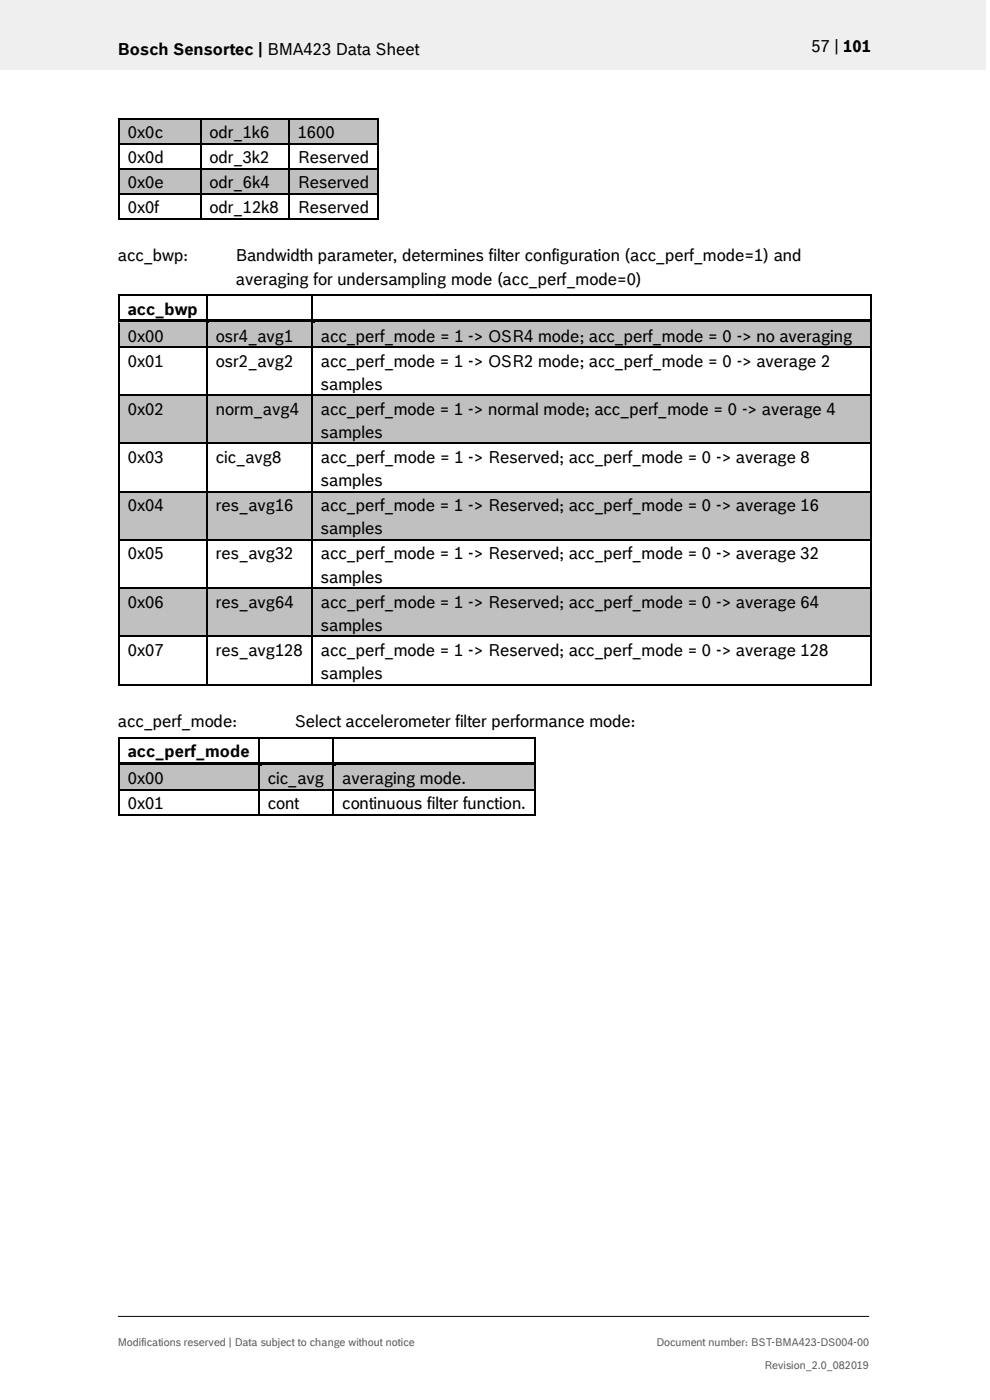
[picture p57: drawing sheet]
<svg xmlns="http://www.w3.org/2000/svg" width="210mm" height="297mm" viewBox="0 0 210 297" stroke-linecap="round" stroke-linejoin="round" font-family="sans-serif">
<defs><g id="words">
<g font-size="3.5">
<text x="25" y="11.6">Bosch Sensortec | BMA423 Data Sheet</text>
<text x="172.1" y="11">57 | 101</text>
<text x="27.1" y="29.3">0x0c</text>
<text x="44.5" y="29.3">odr_1k6</text>
<text x="63.2" y="29.3">1600</text>
<text x="27.1" y="34.6">0x0d</text>
<text x="44.5" y="34.6">odr_3k2</text>
<text x="63.2" y="34.6">Reserved</text>
<text x="27.1" y="39.9">0x0e</text>
<text x="44.5" y="39.9">odr_6k4</text>
<text x="63.2" y="39.9">Reserved</text>
<text x="27.1" y="45.2">0x0f</text>
<text x="44.5" y="45.2">odr_12k8</text>
<text x="63.2" y="45.2">Reserved</text>
<text x="25" y="55.4">acc_bwp:</text>
<text x="50" y="55.4">Bandwidth parameter, determines filter configuration (acc_perf_mode=1) and</text>
<text x="50" y="60.4">averaging for undersampling mode (acc_perf_mode=0)</text>
<text x="27.1" y="66.7">acc_bwp</text>
<text x="27.1" y="72.5">0x00</text>
<text x="27.1" y="77.8">0x01</text>
<text x="45.8" y="72.5">osr4_avg1</text>
<text x="45.8" y="77.8">osr2_avg2</text>
<text x="68.1" y="72.5">acc_perf_mode = 1 -&gt; OSR4 mode; acc_perf_mode = 0 -&gt; no averaging</text>
<text x="68.1" y="77.8">acc_perf_mode = 1 -&gt; OSR2 mode; acc_perf_mode = 0 -&gt; average 2</text>
<text x="68.1" y="82.7">samples</text>
<text x="27.1" y="88">0x02</text>
<text x="45.8" y="88">norm_avg4</text>
<text x="68.1" y="88">acc_perf_mode = 1 -&gt; normal mode; acc_perf_mode = 0 -&gt; average 4</text>
<text x="68.1" y="92.9">samples</text>
<text x="27.1" y="98.2">0x03</text>
<text x="45.8" y="98.2">cic_avg8</text>
<text x="68.1" y="98.2">acc_perf_mode = 1 -&gt; Reserved; acc_perf_mode = 0 -&gt; average 8</text>
<text x="68.1" y="103.2">samples</text>
<text x="27.1" y="108.5">0x04</text>
<text x="45.8" y="108.5">res_avg16</text>
<text x="68.1" y="108.5">acc_perf_mode = 1 -&gt; Reserved; acc_perf_mode = 0 -&gt; average 16</text>
<text x="68.1" y="113.4">samples</text>
<text x="27.1" y="118.7">0x05</text>
<text x="45.8" y="118.7">res_avg32</text>
<text x="68.1" y="118.7">acc_perf_mode = 1 -&gt; Reserved; acc_perf_mode = 0 -&gt; average 32</text>
<text x="68.1" y="123.6">samples</text>
<text x="27.1" y="128.9">0x06</text>
<text x="45.8" y="128.9">res_avg64</text>
<text x="68.1" y="128.9">acc_perf_mode = 1 -&gt; Reserved; acc_perf_mode = 0 -&gt; average 64</text>
<text x="68.1" y="133.9">samples</text>
<text x="27.1" y="139.2">0x07</text>
<text x="45.8" y="139.2">res_avg128</text>
<text x="68.1" y="139.2">acc_perf_mode = 1 -&gt; Reserved; acc_perf_mode = 0 -&gt; average 128</text>
<text x="68.1" y="144.1">samples</text>
<text x="25" y="154.3">acc_perf_mode:</text>
<text x="62.5" y="154.3">Select accelerometer filter performance mode:</text>
<text x="27.1" y="160.7">acc_perf_mode</text>
<text x="27.1" y="166.4">0x00</text>
<text x="56.8" y="166.4">cic_avg</text>
<text x="72.6" y="166.4">averaging mode.</text>
<text x="27.1" y="171.7">0x01</text>
<text x="56.8" y="171.7">cont</text>
<text x="72.6" y="171.7">continuous filter function.</text>
</g>
<g font-size="2.3" fill="#535f6b">
<text x="25" y="285.6">Modifications reserved | Data subject to change without notice</text>
<text x="139.3" y="285.6">Document number: BST-BMA423-DS004-00</text>
<text x="162.2" y="290.5">Revision_2.0_082019</text>
</g>
</g></defs>
<path d="M-.1 0h209.2v14.8h-209.2z" fill-rule="evenodd" fill="#efeff0"/>
<path d="M25 279.3h159.4" fill="none" stroke="#000" stroke-width=".21"/>
<g fill="#c0c0c0">
<path d="M25.4 25.4h17v4.9h-17z" fill-rule="evenodd"/>
<path d="M27.1 25.4h13.5v4.9h-13.5z" fill-rule="evenodd"/>
<path d="M42.7 25.4h18.4v4.9h-18.4z" fill-rule="evenodd"/>
<path d="M44.5 25.4h14.9v4.9h-14.9z" fill-rule="evenodd"/>
<path d="M61.5 25.4h18.5v4.9h-18.5z" fill-rule="evenodd"/>
<path d="M63.2 25.4h15.1v4.9h-15.1z" fill-rule="evenodd"/>
</g>
<g fill="#000">
<path d="M25 25h.4v.4h-.4z" fill-rule="evenodd"/>
<path d="M25 25h.4v.4h-.4z" fill-rule="evenodd"/>
<path d="M25 30.3h.4v.3h-.4z" fill-rule="evenodd"/>
<path d="M42.4 25h.3v.4h-.3z" fill-rule="evenodd"/>
<path d="M42.4 30.3h.3v.3h-.3z" fill-rule="evenodd"/>
<path d="M61.1 25h.4v.4h-.4z" fill-rule="evenodd"/>
<path d="M61.1 30.3h.4v.3h-.4z" fill-rule="evenodd"/>
<path d="M80 25h.4v.4h-.4z" fill-rule="evenodd"/>
<path d="M80 25h.4v.4h-.4z" fill-rule="evenodd"/>
<path d="M80 30.3h.4v.3h-.4z" fill-rule="evenodd"/>
</g>
<g fill="none" stroke="#000" stroke-width=".34">
<path d="M25.2 25.4v4.9M25.2 30.6v5M25.4 25.2h17M25.4 30.5h17M42.6 25.4v4.9M42.6 30.6v5M42.7 25.2h18.4M42.7 30.5h18.4M61.3 25.4v4.9M61.3 30.6v5M61.5 25.2h18.5M61.5 30.5h18.5"/>
<path d="M80.2 25.4v4.9M80.2 30.6v5"/>
</g>
<g fill="#c0c0c0">
<path d="M25.4 35.9h17v5h-17z" fill-rule="evenodd"/>
<path d="M27.1 35.9h13.5v5h-13.5z" fill-rule="evenodd"/>
<path d="M42.7 35.9h18.4v5h-18.4z" fill-rule="evenodd"/>
<path d="M44.5 35.9h14.9v5h-14.9z" fill-rule="evenodd"/>
<path d="M61.5 35.9h18.5v5h-18.5z" fill-rule="evenodd"/>
<path d="M63.2 35.9h15.1v5h-15.1z" fill-rule="evenodd"/>
</g>
<g fill="#000">
<path d="M25 35.6h.4v.3h-.4z" fill-rule="evenodd"/>
<path d="M42.4 35.6h.3v.3h-.3z" fill-rule="evenodd"/>
<path d="M61.1 35.6h.4v.3h-.4z" fill-rule="evenodd"/>
<path d="M80 35.6h.4v.3h-.4z" fill-rule="evenodd"/>
<path d="M25 40.9h.4v.3h-.4z" fill-rule="evenodd"/>
<path d="M25 46.2h.4v.3h-.4z" fill-rule="evenodd"/>
<path d="M25 46.2h.4v.3h-.4z" fill-rule="evenodd"/>
<path d="M42.4 40.9h.3v.3h-.3z" fill-rule="evenodd"/>
<path d="M42.4 46.2h.3v.3h-.3z" fill-rule="evenodd"/>
<path d="M61.1 40.9h.4v.3h-.4z" fill-rule="evenodd"/>
<path d="M61.1 46.2h.4v.3h-.4z" fill-rule="evenodd"/>
<path d="M80 40.9h.4v.3h-.4z" fill-rule="evenodd"/>
<path d="M80 46.2h.4v.3h-.4z" fill-rule="evenodd"/>
<path d="M80 46.2h.4v.3h-.4z" fill-rule="evenodd"/>
<path d="M25 62.4h.4v.3h-.4z" fill-rule="evenodd"/>
<path d="M25 62.4h.4v.3h-.4z" fill-rule="evenodd"/>
<path d="M43.7 62.4h.4v.3h-.4z" fill-rule="evenodd"/>
<path d="M66 62.4h.3v.3h-.3z" fill-rule="evenodd"/>
<path d="M184.7 62.4h.3v.3h-.3z" fill-rule="evenodd"/>
<path d="M184.7 62.4h.3v.3h-.3z" fill-rule="evenodd"/>
</g>
<g fill="none" stroke="#000" stroke-width=".34">
<path d="M25.2 35.9v5M25.4 35.8h17M42.6 35.9v5M42.7 35.8h18.4M61.3 35.9v5M61.5 35.8h18.5M80.2 35.9v5M25.2 41.2v5M25.4 41.1h17M25.4 46.4h17M42.6 41.2v5M42.7 41.1h18.4"/>
<path d="M42.7 46.4h18.4M61.3 41.2v5M61.5 41.1h18.5M61.5 46.4h18.5M80.2 41.2v5M25.2 62.7v5M25.4 62.6h18.3M43.9 62.7v5M44.1 62.6h21.9M66.2 62.7v5M66.3 62.6h118.4M184.9 62.7v5"/>
</g>
<g fill="#c0c0c0">
<path d="M25.4 68.5h18.3v5h-18.3z" fill-rule="evenodd"/>
<path d="M27.1 68.5h14.9v5h-14.9z" fill-rule="evenodd"/>
<path d="M44.1 68.5h21.9v5h-21.9z" fill-rule="evenodd"/>
<path d="M45.8 68.5h18.5v5h-18.5z" fill-rule="evenodd"/>
<path d="M66.3 68.5h118.4v5h-118.4z" fill-rule="evenodd"/>
<path d="M68.1 68.5h114.9v5h-114.9z" fill-rule="evenodd"/>
</g>
<g fill="#000">
<path d="M25 67.7h.4v.8h-.4z" fill-rule="evenodd"/>
<path d="M25.4 67.7h18.3v.8h-18.3z" fill-rule="evenodd"/>
</g>
<path d="M25.4 68.5h18.3" fill="none" stroke="#c0c0c0" stroke-width=".21"/>
<path d="M44.1 68.5h.4z" fill-rule="evenodd" fill="#c0c0c0"/>
<g fill="#000">
<path d="M43.7 68.5h.4z" fill-rule="evenodd"/>
<path d="M43.7 67.7h.8v.8h-.8z" fill-rule="evenodd"/>
<path d="M44.5 67.7h21.5v.8h-21.5z" fill-rule="evenodd"/>
</g>
<path d="M44.5 68.5h21.5" fill="none" stroke="#c0c0c0" stroke-width=".21"/>
<path d="M66.3 68.5h.5z" fill-rule="evenodd" fill="#c0c0c0"/>
<g fill="#000">
<path d="M25 73.5h.4v.3h-.4z" fill-rule="evenodd"/>
<path d="M43.7 73.5h.4v.3h-.4z" fill-rule="evenodd"/>
<path d="M66 68.5h.3z" fill-rule="evenodd"/>
<path d="M66 67.7h.8v.8h-.8z" fill-rule="evenodd"/>
<path d="M66 73.5h.3v.3h-.3z" fill-rule="evenodd"/>
<path d="M66.8 67.7h117.9v.8h-117.9z" fill-rule="evenodd"/>
<path d="M184.7 67.7h.3v.8h-.3z" fill-rule="evenodd"/>
<path d="M184.7 73.5h.3v.3h-.3z" fill-rule="evenodd"/>
</g>
<path d="M66.8 68.5h117.9" fill="none" stroke="#c0c0c0" stroke-width=".21"/>
<path d="M25.2 68.5v5M25.2 73.8v9.9M25.4 73.6h18.3M43.9 68.5v5M43.9 73.8v9.9M44.1 73.6h21.9M66.2 68.5v5M66.2 73.8v9.9M66.3 73.6h118.4M184.9 68.5v5M184.9 73.8v9.9" fill="none" stroke="#000" stroke-width=".34"/>
<g fill="#c0c0c0">
<path d="M25.4 84h18.3v9.9h-18.3z" fill-rule="evenodd"/>
<path d="M27.1 84h14.9v4.9h-14.9z" fill-rule="evenodd"/>
<path d="M44.1 84h21.9v9.9h-21.9z" fill-rule="evenodd"/>
<path d="M45.8 84h18.5v4.9h-18.5z" fill-rule="evenodd"/>
<path d="M66.3 84h118.4v9.9h-118.4z" fill-rule="evenodd"/>
<path d="M68.1 84h114.9v4.9h-114.9z" fill-rule="evenodd"/>
<path d="M68.1 88.9h114.9v5h-114.9z" fill-rule="evenodd"/>
</g>
<g fill="#000">
<path d="M25 83.7h.4v.3h-.4z" fill-rule="evenodd"/>
<path d="M25 93.9h.4v.3h-.4z" fill-rule="evenodd"/>
<path d="M43.7 83.7h.4v.3h-.4z" fill-rule="evenodd"/>
<path d="M43.7 93.9h.4v.3h-.4z" fill-rule="evenodd"/>
<path d="M66 83.7h.3v.3h-.3z" fill-rule="evenodd"/>
<path d="M66 93.9h.3v.3h-.3z" fill-rule="evenodd"/>
<path d="M184.7 83.7h.3v.3h-.3z" fill-rule="evenodd"/>
<path d="M184.7 93.9h.3v.3h-.3z" fill-rule="evenodd"/>
</g>
<g fill="none" stroke="#000" stroke-width=".34">
<path d="M25.2 84v9.9M25.2 94.2v10M25.4 83.8h18.3M25.4 94.1h18.3M43.9 84v9.9M43.9 94.2v10M44.1 83.8h21.9M44.1 94.1h21.9M66.2 84v9.9M66.2 94.2v10M66.3 83.8h118.4M66.3 94.1h118.4"/>
<path d="M184.9 84v9.9M184.9 94.2v10"/>
</g>
<g fill="#c0c0c0">
<path d="M25.4 104.5h18.3v9.9h-18.3z" fill-rule="evenodd"/>
<path d="M27.1 104.5h14.9v4.9h-14.9z" fill-rule="evenodd"/>
<path d="M44.1 104.5h21.9v9.9h-21.9z" fill-rule="evenodd"/>
<path d="M45.8 104.5h18.5v4.9h-18.5z" fill-rule="evenodd"/>
<path d="M66.3 104.5h118.4v9.9h-118.4z" fill-rule="evenodd"/>
<path d="M68.1 104.5h114.9v4.9h-114.9z" fill-rule="evenodd"/>
<path d="M68.1 109.4h114.9v5h-114.9z" fill-rule="evenodd"/>
</g>
<g fill="#000">
<path d="M25 104.2h.4v.3h-.4z" fill-rule="evenodd"/>
<path d="M25 114.4h.4v.3h-.4z" fill-rule="evenodd"/>
<path d="M43.7 104.2h.4v.3h-.4z" fill-rule="evenodd"/>
<path d="M43.7 114.4h.4v.3h-.4z" fill-rule="evenodd"/>
<path d="M66 104.2h.3v.3h-.3z" fill-rule="evenodd"/>
<path d="M66 114.4h.3v.3h-.3z" fill-rule="evenodd"/>
<path d="M184.7 104.2h.3v.3h-.3z" fill-rule="evenodd"/>
<path d="M184.7 114.4h.3v.3h-.3z" fill-rule="evenodd"/>
</g>
<g fill="none" stroke="#000" stroke-width=".34">
<path d="M25.2 104.5v9.9M25.2 114.7v9.9M25.4 104.3h18.3M25.4 114.5h18.3M43.9 104.5v9.9M43.9 114.7v9.9M44.1 104.3h21.9M44.1 114.5h21.9M66.2 104.5v9.9M66.2 114.7v9.9M66.3 104.3h118.4M66.3 114.5h118.4"/>
<path d="M184.9 104.5v9.9M184.9 114.7v9.9"/>
</g>
<g fill="#c0c0c0">
<path d="M25.4 124.9h18.3v9.9h-18.3z" fill-rule="evenodd"/>
<path d="M27.1 124.9h14.9v5h-14.9z" fill-rule="evenodd"/>
<path d="M44.1 124.9h21.9v9.9h-21.9z" fill-rule="evenodd"/>
<path d="M45.8 124.9h18.5v5h-18.5z" fill-rule="evenodd"/>
<path d="M66.3 124.9h118.4v9.9h-118.4z" fill-rule="evenodd"/>
<path d="M68.1 124.9h114.9v5h-114.9z" fill-rule="evenodd"/>
<path d="M68.1 129.9h114.9v4.9h-114.9z" fill-rule="evenodd"/>
</g>
<g fill="#000">
<path d="M25 124.6h.4v.3h-.4z" fill-rule="evenodd"/>
<path d="M25 134.8h.4v.4h-.4z" fill-rule="evenodd"/>
<path d="M43.7 124.6h.4v.3h-.4z" fill-rule="evenodd"/>
<path d="M43.7 134.8h.4v.4h-.4z" fill-rule="evenodd"/>
<path d="M66 124.6h.3v.3h-.3z" fill-rule="evenodd"/>
<path d="M66 134.8h.3v.4h-.3z" fill-rule="evenodd"/>
<path d="M184.7 124.6h.3v.3h-.3z" fill-rule="evenodd"/>
<path d="M184.7 134.8h.3v.4h-.3z" fill-rule="evenodd"/>
<path d="M25 145.1h.4v.3h-.4z" fill-rule="evenodd"/>
<path d="M25 145.1h.4v.3h-.4z" fill-rule="evenodd"/>
<path d="M25 156.4h.4v.3h-.4z" fill-rule="evenodd"/>
<path d="M25 156.4h.4v.3h-.4z" fill-rule="evenodd"/>
<path d="M43.7 145.1h.4v.3h-.4z" fill-rule="evenodd"/>
<path d="M54.7 156.4h.4v.3h-.4z" fill-rule="evenodd"/>
<path d="M66 145.1h.3v.3h-.3z" fill-rule="evenodd"/>
<path d="M70.5 156.4h.4v.3h-.4z" fill-rule="evenodd"/>
<path d="M113.4 156.4h.3v.3h-.3z" fill-rule="evenodd"/>
<path d="M113.4 156.4h.3v.3h-.3z" fill-rule="evenodd"/>
<path d="M184.7 145.1h.3v.3h-.3z" fill-rule="evenodd"/>
<path d="M184.7 145.1h.3v.3h-.3z" fill-rule="evenodd"/>
</g>
<g fill="none" stroke="#000" stroke-width=".34">
<path d="M25.2 124.9v9.9M25.2 135.2v9.9M25.4 124.8h18.3M25.4 135h18.3M43.9 124.9v9.9M43.9 135.2v9.9M44.1 124.8h21.9M44.1 135h21.9M66.2 124.9v9.9M66.2 135.2v9.9M66.3 124.8h118.4M66.3 135h118.4"/>
<path d="M184.9 124.9v9.9M184.9 135.2v9.9M25.2 156.7v4.9M25.4 145.3h18.3M25.4 156.5h29.3M44.1 145.3h21.9M54.9 156.7v4.9M55.1 156.5h15.4M66.3 145.3h118.4M70.7 156.7v4.9M70.9 156.5h42.5M113.6 156.7v4.9"/>
</g>
<g fill="#c0c0c0">
<path d="M25.4 162.4h29.3v5h-29.3z" fill-rule="evenodd"/>
<path d="M27.1 162.4h25.9v5h-25.9z" fill-rule="evenodd"/>
<path d="M55.1 162.4h15.4v5h-15.4z" fill-rule="evenodd"/>
<path d="M56.8 162.4h12v5h-12z" fill-rule="evenodd"/>
<path d="M70.9 162.4h42.4v5h-42.4z" fill-rule="evenodd"/>
<path d="M72.6 162.4h39.1v5h-39.1z" fill-rule="evenodd"/>
</g>
<g fill="#000">
<path d="M25 161.6h.4v.9h-.4z" fill-rule="evenodd"/>
<path d="M25.4 161.6h29.3v.8h-29.3z" fill-rule="evenodd"/>
</g>
<path d="M25.4 162.4h29.3" fill="none" stroke="#c0c0c0" stroke-width=".21"/>
<path d="M55.1 162.4l.4 .1z" fill-rule="evenodd" fill="#c0c0c0"/>
<g fill="#000">
<path d="M54.7 162.4l.4 .1z" fill-rule="evenodd"/>
<path d="M54.7 161.6h.8v.8h-.8z" fill-rule="evenodd"/>
<path d="M55.5 161.6h15v.8h-15z" fill-rule="evenodd"/>
</g>
<path d="M55.5 162.4h15" fill="none" stroke="#c0c0c0" stroke-width=".21"/>
<path d="M70.9 162.4l.4 .1z" fill-rule="evenodd" fill="#c0c0c0"/>
<g fill="#000">
<path d="M25 167.4h.4v.3h-.4z" fill-rule="evenodd"/>
<path d="M25 172.7h.4v.3h-.4z" fill-rule="evenodd"/>
<path d="M25 172.7h.4v.3h-.4z" fill-rule="evenodd"/>
<path d="M54.7 167.4h.4v.3h-.4z" fill-rule="evenodd"/>
<path d="M54.7 172.7h.4v.3h-.4z" fill-rule="evenodd"/>
<path d="M70.5 162.4l.4 .1z" fill-rule="evenodd"/>
<path d="M70.5 161.6h.8v.8h-.8z" fill-rule="evenodd"/>
<path d="M70.5 167.4h.4v.3h-.4z" fill-rule="evenodd"/>
<path d="M70.5 172.7h.4v.3h-.4z" fill-rule="evenodd"/>
<path d="M71.3 161.6h42.1v.8h-42.1z" fill-rule="evenodd"/>
<path d="M113.4 161.6h.3v.9h-.3z" fill-rule="evenodd"/>
<path d="M113.4 167.4h.3v.3h-.3z" fill-rule="evenodd"/>
<path d="M113.4 172.7h.3v.3h-.3z" fill-rule="evenodd"/>
<path d="M113.4 172.7h.3v.3h-.3z" fill-rule="evenodd"/>
</g>
<path d="M71.3 162.4h42.1" fill="none" stroke="#c0c0c0" stroke-width=".21"/>
<g fill="none" stroke="#000" stroke-width=".34">
<path d="M25.2 162.4v5M25.2 167.7v5M25.4 167.5h29.3M25.4 172.9h29.3M54.9 162.4v5M54.9 167.7v5M55.1 167.5h15.4M55.1 172.9h15.4M70.7 162.4v5M70.7 167.7v5M70.9 167.5h42.5M70.9 172.9h42.5"/>
<path d="M113.6 162.4v5M113.6 167.7v5"/>
</g>
<use href="#words"/>
</svg>
